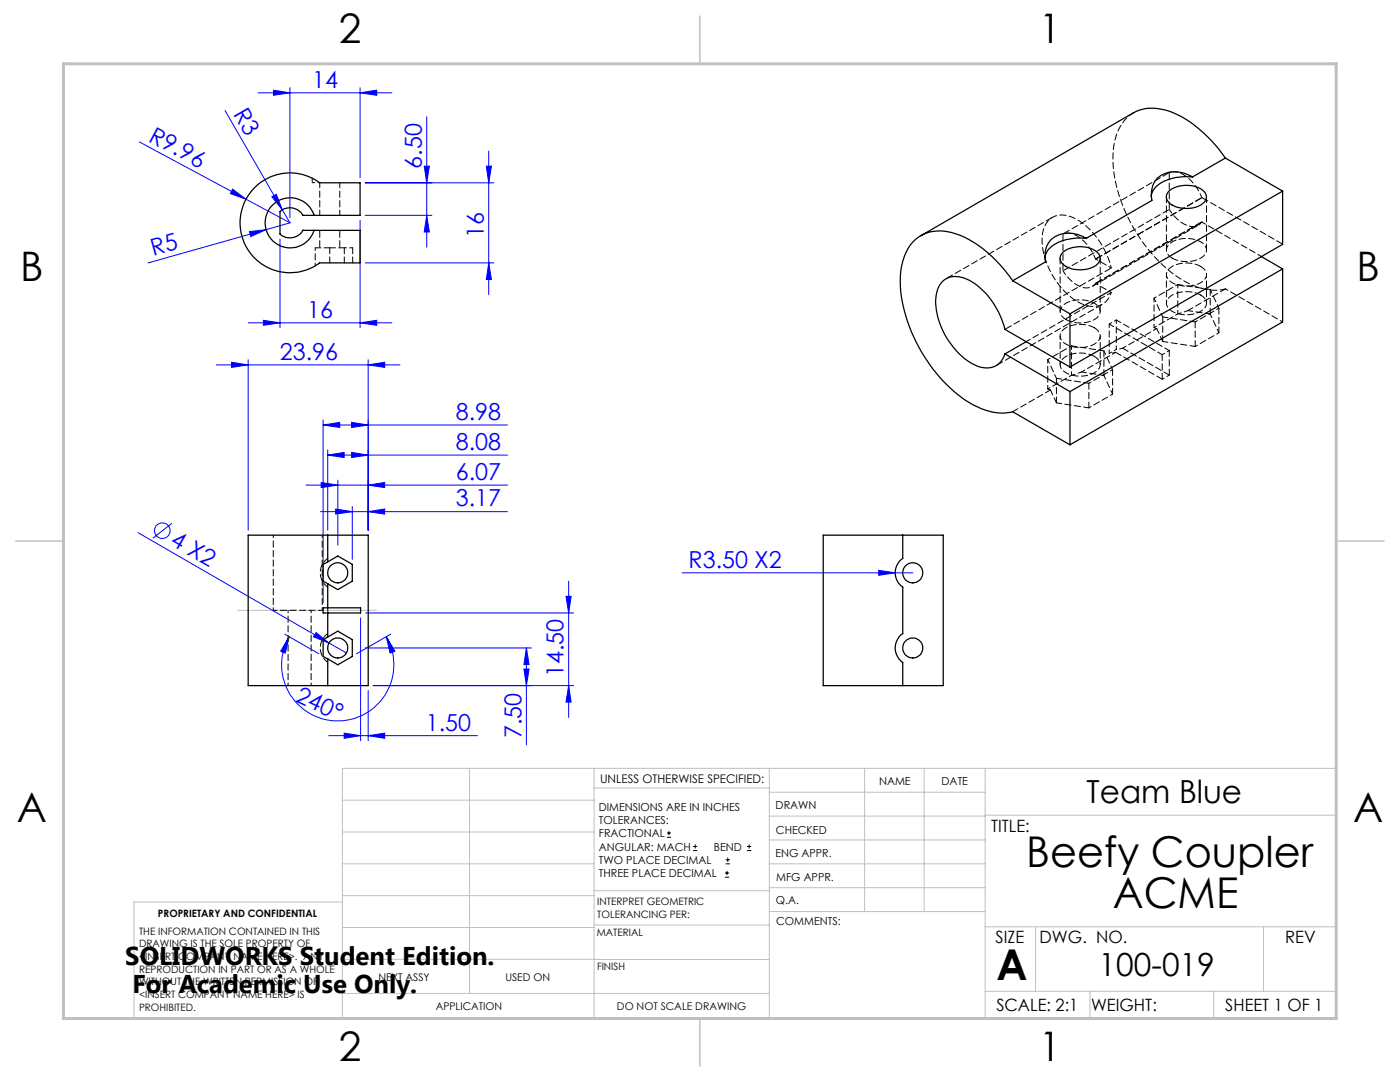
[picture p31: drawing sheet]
<svg xmlns="http://www.w3.org/2000/svg" width="279mm" height="216mm" viewBox="0 0 279 216" stroke-linecap="round" stroke-linejoin="round" font-family="sans-serif">
<defs><g id="words">
<g font-size="8.5">
<text x="204.8" y="173.1">Beefy Coupler</text>
<text x="222.1" y="181.2">ACME</text>
<text x="198.9" y="195.5">A</text>
</g>
<g font-size="8.1">
<text x="67.6" y="8.6">2</text>
<text x="207.3" y="8.6">1</text>
<text x="4" y="56.2">B</text>
<text x="270.7" y="56.2">B</text>
<text x="3.3" y="164.1">A</text>
<text x="270" y="164.1">A</text>
<text x="67.6" y="211.8">2</text>
<text x="207.3" y="211.8">1</text>
</g>
<g font-size="6.3">
<text x="216.8" y="160.2">Team Blue</text>
<text x="219.2" y="194.7">100-019</text>
</g>
<g font-size="5.1">
<text x="25" y="192.5">SOLIDWORKS Student Edition.</text>
<text x="26.4" y="198.1">For Academic Use Only.</text>
</g>
<g font-size="4.7" fill="#00f">
<text x="62.3" y="17.5">14</text>
<text x="46.4" y="22.7" transform="rotate(60 46.4 22.7)">R3</text>
<text x="29.5" y="28" transform="rotate(28 29.5 28)">R9.96</text>
<text x="84.2" y="33.6" transform="rotate(-90 84.2 33.6)">6.50</text>
<text x="96.6" y="47.4" transform="rotate(-90 96.6 47.4)">16</text>
<text x="30.6" y="51.1" transform="rotate(-16 30.6 51.1)">R5</text>
<text x="61.3" y="63.4">16</text>
<text x="55.9" y="71.8">23.96</text>
<text x="91" y="83.8">8.98</text>
<text x="91" y="89.8">8.08</text>
<text x="91" y="95.8">6.07</text>
<text x="91" y="101">3.17</text>
<text x="33.8" y="108.6" transform="rotate(30 33.8 108.6)">4 X2</text>
<text x="137.4" y="113.3">R3.50 X2</text>
<text x="112.5" y="135.1" transform="rotate(-90 112.5 135.1)">14.50</text>
<text x="58.8" y="139.8" transform="rotate(25 58.8 139.8)">240°</text>
<text x="85" y="145.8">1.50</text>
<text x="104.1" y="147.3" transform="rotate(-90 104.1 147.3)">7.50</text>
</g>
<g font-size="3.4">
<text x="197.8" y="166">TITLE:</text>
<text x="198.7" y="188.1">SIZE</text>
<text x="207.5" y="188.1">DWG. NO.</text>
<text x="256.5" y="188.2">REV</text>
<text x="198.8" y="201.7">SCALE: 2:1</text>
<text x="217.7" y="201.8">WEIGHT:</text>
<text x="244.5" y="201.7">SHEET 1 OF 1</text>
</g>
<text font-size="2.4" x="119.8" y="156.2">UNLESS OTHERWISE SPECIFIED:</text>
<g font-size="2.2">
<text x="119.5" y="161.8">DIMENSIONS ARE IN INCHES</text>
<text x="154.8" y="161.4">DRAWN</text>
<text x="175.4" y="156.6">NAME</text>
<text x="187.9" y="156.7">DATE</text>
<text x="119.5" y="164.4">TOLERANCES:</text>
<text x="119.5" y="167.1">FRACTIONAL</text>
<text x="154.9" y="166.3">CHECKED</text>
<text x="119.5" y="169.7">ANGULAR: MACH</text>
<text x="119.5" y="172.4">TWO PLACE DECIMAL</text>
<text x="142.5" y="169.7">BEND</text>
<text x="154.8" y="171">ENG APPR.</text>
<text x="119.5" y="175">THREE PLACE DECIMAL</text>
<text x="154.9" y="175.7">MFG APPR.</text>
<text x="154.9" y="180.4">Q.A.</text>
<text x="154.9" y="184.6">COMMENTS:</text>
</g>
<g font-size="2.1">
<text x="75.5" y="195.7">NEXT ASSY</text>
<text x="100.9" y="195.7">USED ON</text>
<text x="86.9" y="201.5">APPLICATION</text>
<text x="123.1" y="201.6">DO NOT SCALE DRAWING</text>
</g>
<g font-size="2">
<text x="31.5" y="182.9">PROPRIETARY AND CONFIDENTIAL</text>
<text x="119.2" y="180.6">INTERPRET GEOMETRIC</text>
<text x="119.2" y="183.1">TOLERANCING PER:</text>
<text x="27.8" y="186.5">THE INFORMATION CONTAINED IN THIS</text>
<text x="27.8" y="189">DRAWING IS THE SOLE PROPERTY OF</text>
<text x="27.8" y="191.6">&lt;INSERT COMPANY NAME HERE&gt;. ANY</text>
<text x="119.1" y="186.7">MATERIAL</text>
<text x="27.8" y="194.1">REPRODUCTION IN PART OR AS A WHOLE</text>
<text x="27.8" y="196.6">WITHOUT THE WRITTEN PERMISSION OF</text>
<text x="119.1" y="193.5">FINISH</text>
<text x="27.8" y="199.1">&lt;INSERT COMPANY NAME HERE&gt; IS</text>
<text x="27.8" y="201.7">PROHIBITED.</text>
</g>
</g></defs>
<g fill="none" stroke="#00f" stroke-width=".2">
<path d="M51.5 18.5h26.7M54.6 18l3.3 .5-3.3 .5zM57.9 17.5v26M71.9 18.5l3.3-.5v1zM71.9 17.5v18M27.8 28.3l30.1 16.2-1.6-2.6M44.9 22l11.4 19.9M46.4 37.7l2.7 2.1-3.1-1.2zM54.3 39.3l.8-.5 1.2 3.1zM72.9 36.5h25.7M84.7 33.2h1l-.5 3.3zM85.2 23.3v26"/>
<path d="M97 33.2h1.1l-.6 3.3zM97.5 30.1v28.7M49.8 46.2l3.3-.4-3 1.4zM53.1 45.8l-23.5 6.7M55.9 47.7v17.7M57.9 44.4l-4.8 1.4M71.9 44v21.4M72.9 52.5h25.7M72.9 43h13.3M85.2 43l.5 3.3h-1zM97.5 52.5l.6 3.3h-1.1zM43.2 72.8h36.6"/>
<path d="M46.2 72.3l3.3 .5-3.3 .5zM49.5 64.4h28.7M49.5 71.8v34M52.6 63.9l3.3 .5-3.3 .5zM71.9 64.4l3.3-.5v1zM73.5 72.8l3.3-.5v1zM73.5 71.8v34M61.1 96.8h40.2M64.1 96.3l3.3 .5-3.3 .5zM64.5 84.8l3.3-.5v1zM64.5 83.8v36.5M64.5 84.8h36.8"/>
<path d="M65.4 90.8l3.3-.5v1zM65.4 89.8v16M65.4 90.8h35.9M67.4 95.8v13M70.2 90.3l3.3 .5-3.3 .5zM70.2 84.3l3.3 .5-3.3 .5zM73.5 96.8l3.3-.5v1zM27.6 106.3l38.1 22M34.3 104.4l-3.8 3M64 102.1h37.3M67 101.6l3.3 .5-3.3 .5zM70.3 101.1v10.5"/>
<path d="M73.5 102.1l3.3-.5v1zM113 119h1l-.5 3.3zM113.5 116v27.2M136.1 114.3h46.1M175.4 113.8l3.2 .5-3.2 .5zM56.8 126.5l6.8 4M57.7 127l-.8 3.3-.9-.4zM57.7 127a11.2 11.2 0 0 0 9.7 16.8 11.2 11.2 0 0 0 9.7-16.8M63.1 126.2l2.6 2.1-3.2-1.2zM65.7 128.3l3.4 2M72 123.3v24.5M72.9 129.3h33.1"/>
<path d="M73 122.3h41.5M73.5 137.8v10M74.5 136.8h40M77.1 127l1.7 2.9-.9 .4zM78 126.5l-6.8 4M104.6 133.5h1l-.5 3.3zM105.1 129.3l.5 3.3h-1zM105.1 129.3v19.3M113.5 136.8l.5 3.3h-1zM65.6 146.8h29.7M68.7 146.3l3.3 .5-3.3 .5zM73.5 146.8l3.3-.5v1z"/>
<circle cx="32.4" cy="105.9" r="1.54"/>
</g>
<g fill="none" stroke="#000" stroke-width=".2">
<path d="M133.1 167.1h.8M133.1 166.2h.8M133.5 165.8v.9M138.3 169.7h.8M138.3 168.9h.8M138.7 168.5v.8M144.7 175h.8M144.7 174.2h.8M144.8 172.4h.9M144.8 171.6h.9M145.1 173.8v.8M145.2 171.1v.9"/>
<path d="M149.1 169.7h.8M149.1 168.9h.8M149.5 168.5v.8"/>
</g>
<path d="M47.4 121.8h27.7" fill="none" stroke="#c0c0c0" stroke-width=".2" stroke-dasharray="15.2 1.3 1.3 1.3" stroke-dashoffset="3.3"/>
<g fill="none" stroke="#c0c0c0" stroke-width=".2">
<path d="M68.3 159.7h50.3M93.7 153.3v44.9M118.6 153.3v49.9M118.6 157.2h34.9M153.5 153.3v49.9M153.5 158.1h43.1M172.5 153.3v28.6M184.4 153.3v28.6M196.6 153.3v49.9M68.3 180h-41.6v23.2h240v-49.9h-198.4v49.9M68.3 178.7h50.3M68.3 172.4h50.3"/>
<path d="M68.3 166h50.3M118.6 177.7h35M153.5 167.6h43.1M153.5 162.8h43.1M153.5 172.4h43.1M153.5 177.1h43.1M196.6 162.7h70.1M68.3 198.2h85.2M68.3 191.4l85.2 .1M68.3 185.1h50.3M118.6 184.6h35M153.6 181.9h43"/>
<path d="M196.6 197.8h70.1M196.6 184.9h70.1M206.7 184.9v12.9M217.5 197.8v5.4M242.2 197.8v5.4M252.2 184.9v12.9"/>
</g>
<path d="M139.7 3.2v9.5M3.1 107.9h9.6M266.7 107.9h9.5M139.7 203.2v9.6" fill="none" stroke="#c0c0c0" stroke-width=".3"/>
<path d="M12.7 12.7h254v190.5h-254z" fill="none" stroke="#c0c0c0" stroke-width=".6"/>
<g fill="#00f">
<path d="M54.3 39.3l.8-.5 1.2 3.1z"/>
<path d="M63.1 126.2l2.6 2.1-3.2-1.2z"/>
<path d="M46.4 37.7l2.7 2.1-3.1-1.2z"/>
<path d="M175.4 113.8l3.2 .5-3.2 .5z"/>
<path d="M49.8 46.2l3.3-.4-3 1.4z"/>
<path d="M73.5 102.1l3.3-.5v1zM67 101.6l3.3 .5-3.3 .5zM73.5 96.8l3.3-.5v1zM64.1 96.3l3.3 .5-3.3 .5zM71.9 18.5l3.3-.5v1zM54.6 18l3.3 .5-3.3 .5zM71.9 64.4l3.3-.5v1zM52.6 63.9l3.3 .5-3.3 .5z"/>
<path d="M68.7 146.3l3.3 .5-3.3 .5zM73.5 146.8l3.3-.5v1zM64.5 84.8l3.3-.5v1zM70.2 84.3l3.3 .5-3.3 .5z"/>
<path d="M73.5 72.8l3.3-.5v1zM46.2 72.3l3.3 .5-3.3 .5z"/>
<path d="M104.6 133.5h1l-.5 3.3zM105.1 129.3l.5 3.3h-1z"/>
<path d="M113 119h1l-.5 3.3zM113.5 136.8l.5 3.3h-1zM97 33.2h1.1l-.6 3.3zM97.5 52.5l.6 3.3h-1.1zM84.7 33.2h1l-.5 3.3zM85.2 43l.5 3.3h-1z"/>
<path d="M77.1 127l1.7 2.9-.9 .4zM57.7 127l-.8 3.3-.9-.4z"/>
<path d="M65.4 90.8l3.3-.5v1zM70.2 90.3l3.3 .5-3.3 .5z"/>
</g>
<g fill="none" stroke="#000" stroke-width=".25">
<path d="M51.3 37a9.9 9.9 0 0 1 12.5-.5h8.1v6.5h-11.4a2.94 2.94 0 0 0-4.6-.8v4.5a2.99 2.99 0 0 0 4.6-.7h11.4v6.5h-8.1a10 10 0 0 1-13.7-1.8 10 10 0 0 1 1.2-13.7zM233.4 38a5.7 5.7 0 0 1 6.9 .2 1.62 1.62 0 0 1-.6 2.7 6 6 0 0 1-6.4-.4 1.53 1.53 0 0 1 .1-2.5zM238 35.3a9.3 9.3 0 0 0-7.4 2.1l-.7 1.1-.1 .7M238 35.3a6 6 0 0 0-7 .3 4.8 4.8 0 0 0-1.1 4.4l-13.1 7.6M244.5 31.5a25.6 25.6 0 0 0-10.9-9.2 8.6 8.6 0 0 0-7.4 .2l-42.4 24.5M244.5 31.5l11.5 6.6M244.5 31.5l-6.5 3.8M256 38.1l-42.5 24.5M256 38.1v10.7l-42.5 24.4M60.5 45.9v.1M62.7 43a5 5 0 0 0-7.7-2.6 5 5 0 0 0 0 8.1 5 5 0 0 0 7.7-2.5M202.1 56a23.5 23.5 0 0 0-11.6-9.4 7.6 7.6 0 0 0-10.4 5.8 21.7 21.7 0 0 0 1.4 12.8 30.6 30.6 0 0 0 12.8 15.6 10.8 10.8 0 0 0 7.8 1.4l11.4 6.6"/>
<path d="M202.1 56l11.4 6.6M211.9 50.6a5.5 5.5 0 0 1 7.4 .1 1.79 1.79 0 0 1-1.2 2.6 5.8 5.8 0 0 1-6.2-.8l-.3-.6v-.5zM216.8 47.6a8.9 8.9 0 0 0-7.7 2.4l-.4 .7-.1 .8M216.8 47.6a6 6 0 0 0-7 .2 4.7 4.7 0 0 0-1.1 4.4l-6.6 3.8M251.7 51.2l4.3 2.5M256 53.7v10.5l-42.5 24.6M256 53.7l-42.5 24.4M200.6 70.6a3.8 3.8 0 0 1-5.5 2.5 15.1 15.1 0 0 1-8.1-10.6 6.8 6.8 0 0 1 1.2-6.4 4.7 4.7 0 0 1 5.8 .1 15.9 15.9 0 0 1 6.6 9.5l12.9 7.5M200.6 70.6l12.9 7.5M204.8 68.2l-4.2 2.4M213.5 62.6v10.6M213.5 78.1v10.7"/>
<path d="M65.4 106.8h-15.9v30h15.9M65.4 112.1l-.9 .5v3.4l.9 .5M65.4 106.8v5.3M65.4 116.5v4.8M65.4 112.1l2-1.2 2.9 1.7v3.4l-2.9 1.7-2-1.2M65.4 106.8h8.1v30h-8.1M180.2 106.8v4.6a3.5 3.5 0 0 0 0 5.8v9.2a3.5 3.5 0 0 0 0 5.8v4.6M180.2 106.8h-15.9v30h15.9M180.2 106.8h8v30h-8M65.4 121.3h-.9v1h.9M65.4 127.1l-.9 .5v3.4l.9 .5M65.4 122.3v4.8"/>
<path d="M65.4 131.5v5.3M65.4 121.3h6.6v1h-6.6M65.4 127.1l2-1.2 2.9 1.7v3.4l-2.9 1.6-2-1.1"/>
<circle cx="67.4" cy="114.3" r="2.01"/>
<circle cx="182.2" cy="114.3" r="2.01"/>
<circle cx="67.4" cy="129.3" r="2.01"/>
<circle cx="182.2" cy="129.3" r="2.01"/>
</g>
<g fill="none" stroke="#000" stroke-width=".2" stroke-dasharray="1.3 .6" stroke-dashoffset=".5">
<path d="M62.3 35.5v.9M241.5 57.8l1.8 3.7M210.8 75.5l-1.7-3.8M215.8 74.2l-2 .7M220.3 70l1.7 3.7M222 78.6l-1.7-3.7M222.6 70.3l-6.8 3.9M230.9 65.6l-6.8 3.9M232 63.2l-1.7-3.7M235.1 62.6l2-.6M241.5 62.7l1.8 3.7M54.5 121.8h9.8"/>
<path d="M65.4 121.3v1"/>
</g>
<g fill="none" stroke="#000" stroke-width=".2" stroke-dasharray="1.3 .6" stroke-dashoffset=".8">
<path d="M68.7 49.4h1.7M221.8 53.5a15.2 15.2 0 0 0-7.7-10.1 4 4 0 0 0-6.1 3.6 15.2 15.2 0 0 0 7.7 13.6 4.1 4.1 0 0 0 5.7-1.3l.4-.9M230.3 59.5l4.8-2.7M209.1 71.7l4.7-2.7M213.8 74.9l-4.7 2.7M222 73.7l-4.7 2.8M222.8 69.7l-1.4 .8M222.8 63.8l-1.4 .9M231.9 75.7l1.5-.8M233.4 70l-1.5 .8M235.1 62.6l-4.8 2.8M243.3 61.5l-4.8 2.7"/>
<path d="M243.3 66.4l-4.8 2.7M217.3 81.4l4.7-2.8M54.5 106.8v15M57.5 121.8v15M62.1 121.8v15M64.3 121.8v-15"/>
</g>
<g fill="none" stroke="#000" stroke-width=".2" stroke-dasharray="1.3 .6" stroke-dashoffset=".1">
<path d="M232.8 39.3v10.6M65.8 49.4h-2.9M65.8 52.4v-3M68.7 49.4h-2.9M68.7 52.4v-3M70.4 52.4v-3M211.6 51.5v10.6M234 51.5a5.7 5.7 0 0 0 6.5-.7 1.74 1.74 0 0 0-1.1-2.6 5.8 5.8 0 0 0-6.2 .7 1.67 1.67 0 0 0 .8 2.6M239.6 53.2a1.74 1.74 0 0 1 1.2 1.6 1.74 1.74 0 0 1-1.3 1.7 5.9 5.9 0 0 1-6.3-.7 1.64 1.64 0 0 1 .7-2.6 6.2 6.2 0 0 1 5.7 0M239.6 58.9a1.74 1.74 0 0 1 1.2 1.7 1.74 1.74 0 0 1-1.3 1.6 5.9 5.9 0 0 1-6.3-.6 1.64 1.64 0 0 1 .7-2.7 6.2 6.2 0 0 1 5.7 0M240.8 49.9v-10.6M244.6 57.6l-7.5 4.4"/>
<path d="M209.6 77.8l-7.5 4.3M212.7 63.8a5.7 5.7 0 0 0 6.6-.8 1.74 1.74 0 0 0-1.1-2.6 5.8 5.8 0 0 0-6.2 .7 1.67 1.67 0 0 0 .7 2.7M218.4 65.4a1.74 1.74 0 0 1 1.2 1.7 1.74 1.74 0 0 1-1.3 1.6 5.9 5.9 0 0 1-6.3-.6 1.64 1.64 0 0 1 .7-2.6 6.2 6.2 0 0 1 5.7-.1M218.4 71.1a1.74 1.74 0 0 1 1.2 1.7 1.74 1.74 0 0 1-1.3 1.6 5.9 5.9 0 0 1-6.3-.6 1.64 1.64 0 0 1 .7-2.6 6.2 6.2 0 0 1 5.7-.1M219.6 62.1v-10.6M220.3 74.9v-4.9M222 78.6v-4.9M231.9 75.7v-4.9M232 68.1v-4.9M233.4 74.9v-4.9M238.5 69.1v-4.9M241.5 62.7v-4.9"/>
<path d="M243.3 66.4v-4.9M210.8 80.4v-4.9M217.3 81.4v-4.9M65.4 117.2a3.5 3.5 0 0 1 0-5.8M65.4 132.2a3.5 3.5 0 0 1 0-5.8"/>
</g>
<path d="M229.8 39.2l.1 .8M234.2 34.3a6.4 6.4 0 0 1 4.8 3.5l.9 1.7M208.6 51.5l.1 .7M212.1 54a6.1 6.1 0 0 0 5 3.4l.7-.2 .8-.7M213 46.5a6.4 6.4 0 0 1 4.8 3.5l.8 1.7M221.8 58.4l-17 9.8M239.9 44.3a2.58 2.58 0 0 1-3.7 .4l-1.3-1-1.5-1.9M251.7 51.2l-11.8-6.9" fill="none" stroke="#000" stroke-width=".2" stroke-dasharray="1.3 .6" stroke-dashoffset=".4"/>
<path d="M229.8 38.7v.6M233.4 34.4l.5-.1M239.9 39.5v-.1M208.6 51v.5M212.1 46.7l.6-.2M218.6 56.6v-.1M218.6 51.7h.1M239.9 44.3h.1M209.1 77.6l.5 .2M230.9 65.6l-.6-.2M231.9 75.7l-9.3-5.4M233.4 74.9l-9.3-5.4" fill="none" stroke="#000" stroke-width=".2" stroke-dasharray="1.3 .6"/>
<path d="M232.8 54.8v5.7M209.1 77.6v-5.9M211.6 67v5.7M213.8 74.9v-5.9M219.6 72.7v-5.7M221.4 64.7v5.8M222.6 70.3l-1.2 .2M222.8 63.8v5.9M224.1 69.5l-1.3 .2M230.3 65.4v-5.9M235.1 62.6v-5.8M240.8 60.5v-5.7" fill="none" stroke="#000" stroke-width=".2" stroke-dasharray="1.3 .6" stroke-dashoffset=".6"/>
<g fill="none" stroke="#000" stroke-width=".2" stroke-dasharray="1.3 .6" stroke-dashoffset=".2">
<path d="M63.8 36.4v6.5M67.8 42.9v-6.5M235.1 56.8l6.4 1M244.6 57.6a11.6 11.6 0 0 1-9.4-2.2 31.5 31.5 0 0 1-13.1-23.3 11.1 11.1 0 0 1 3.1-8.9l1-.7M209.6 77.8l1.2 2.6M213.8 69l6.5 1M217.3 76.5l-6.5-1M221.4 64.7l10.5 6.1M222.8 63.8l10.6 6.2M232 68.1l-1.1-2.5M238.5 69.1l-6.5-1M238.5 64.2l-6.5-1"/>
<path d="M210.8 80.4l6.5 1"/>
</g>
<g fill="none" stroke="#000" stroke-width=".2" stroke-dasharray="1.3 .6" stroke-dashoffset="-.2">
<path d="M63.8 45.9v3.5M67.8 49.4v-3.5M210 43.4l-21.2 12.2M212.1 54v-7.3M212.1 54l21.3-12.2M212.1 46.7l21.3-12.3M217.9 57.2l21.3-12.3M218.6 56.6l21.3-12.3M218.6 51.7l21.3-12.2M218.6 51.7l21.3-12.3M233.4 41.8v-7.4M239.9 44.3l-21.3 12.2"/>
<path d="M198.8 72.9l21.2-12.2M200.6 65.7l21.2-12.2"/>
</g>
<path d="M62.3 36.4h1.5M62.9 53v-3.6M218.6 51.7l3.2 1.8M221.8 58.4l-3.2-1.8M244.6 57.6l11.4 6.6" fill="none" stroke="#000" stroke-width=".2" stroke-dasharray="1.3 .6" stroke-dashoffset=".7"/>
<path d="M239.9 39.4l16.1 9.3" fill="none" stroke="#000" stroke-width=".2" stroke-dasharray="1.3 .6" stroke-dashoffset="-.1"/>
<path d="M220.3 74.9l-4.5-.7M237.1 62l4.4 .7" fill="none" stroke="#000" stroke-width=".2" stroke-dasharray="1.3 .6" stroke-dashoffset=".3"/>
<use href="#words"/>
</svg>
